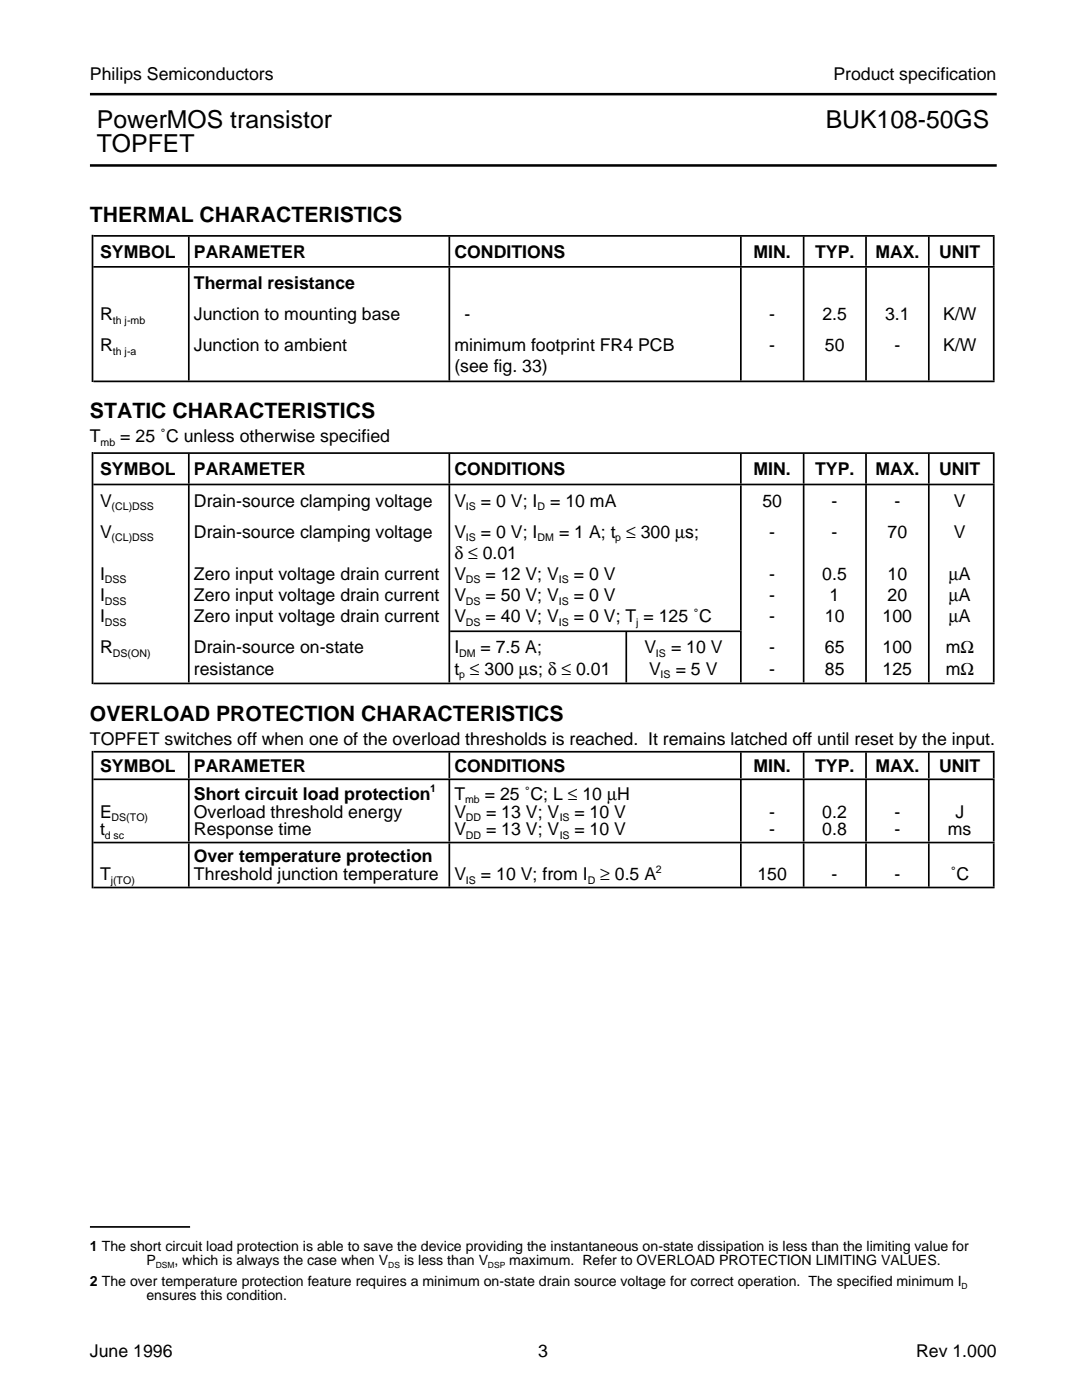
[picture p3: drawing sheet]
<svg xmlns="http://www.w3.org/2000/svg" width="216mm" height="279mm" viewBox="0 0 216 279" stroke-linecap="round" stroke-linejoin="round" font-family="sans-serif">
<defs><g id="words">
<g font-size="4.9">
<text x="19.3" y="25.5">PowerMOS transistor</text>
<text x="164.8" y="25.5">BUK108-50GS</text>
<text x="19.3" y="30.4">TOPFET</text>
</g>
<g font-size="4.2">
<text x="17.9" y="44.4">THERMAL CHARACTERISTICS</text>
<text x="17.9" y="83.5">STATIC CHARACTERISTICS</text>
<text x="17.9" y="143.8">OVERLOAD PROTECTION CHARACTERISTICS</text>
</g>
<g font-size="3.5">
<text x="17.9" y="16">Philips Semiconductors</text>
<text x="166.3" y="16">Product specification</text>
<text x="20" y="51.5">SYMBOL</text>
<text x="38.7" y="51.5">PARAMETER</text>
<text x="90.7" y="51.5">CONDITIONS</text>
<text x="150.4" y="51.5">MIN.</text>
<text x="162.6" y="51.5">TYP.</text>
<text x="174.7" y="51.5">MAX.</text>
<text x="187.4" y="51.5">UNIT</text>
<text x="38.7" y="57.7">Thermal resistance</text>
<text x="20" y="63.9">R</text>
<text x="38.7" y="63.9">Junction to mounting base</text>
<text x="92.7" y="63.9">-</text>
<text x="153.5" y="63.9">-</text>
<text x="164.1" y="63.9">2.5</text>
<text x="176.6" y="63.9">3.1</text>
<text x="188.2" y="63.9">K/W</text>
<text x="20" y="70.1">R</text>
<text x="38.7" y="70.1">Junction to ambient</text>
<text x="90.7" y="70.1">minimum footprint FR4 PCB</text>
<text x="153.5" y="70.1">-</text>
<text x="164.6" y="70.1">50</text>
<text x="178.5" y="70.1">-</text>
<text x="188.2" y="70.1">K/W</text>
<text x="90.7" y="74.3">(see fig. 33)</text>
<text x="17.9" y="88.3">T</text>
<text x="24" y="88.3">= 25 ˚C unless otherwise specified</text>
<text x="20" y="94.8">SYMBOL</text>
<text x="38.7" y="94.8">PARAMETER</text>
<text x="90.7" y="94.8">CONDITIONS</text>
<text x="150.4" y="94.8">MIN.</text>
<text x="162.6" y="94.8">TYP.</text>
<text x="174.7" y="94.8">MAX.</text>
<text x="187.4" y="94.8">UNIT</text>
<text x="20" y="101.1">V</text>
<text x="38.7" y="101.1">Drain-source clamping voltage</text>
<text x="90.7" y="101.1">V</text>
<text x="96" y="101.1">= 0 V; I</text>
<text x="109.8" y="101.1">= 10 mA</text>
<text x="152.1" y="101.1">50</text>
<text x="165.9" y="101.1">-</text>
<text x="178.5" y="101.1">-</text>
<text x="190.3" y="101.1">V</text>
<text x="20" y="107.3">V</text>
<text x="38.7" y="107.3">Drain-source clamping voltage</text>
<text x="90.7" y="107.3">V</text>
<text x="96" y="107.3">= 0 V; I</text>
<text x="111.6" y="107.3">= 1 A; t ≤ 300 µs;</text>
<text x="153.5" y="107.3">-</text>
<text x="165.9" y="107.3">-</text>
<text x="177.1" y="107.3">70</text>
<text x="190.3" y="107.3">V</text>
<text x="90.7" y="111.5">δ ≤ 0.01</text>
<text x="20" y="115.7">I</text>
<text x="20" y="120">I</text>
<text x="38.7" y="115.7">Zero input voltage drain current</text>
<text x="38.7" y="120">Zero input voltage drain current</text>
<text x="90.7" y="115.7">V</text>
<text x="90.7" y="120">V</text>
<text x="96.9" y="115.7">= 12 V; V</text>
<text x="96.9" y="120">= 50 V; V</text>
<text x="114.5" y="115.7">= 0 V</text>
<text x="114.5" y="120">= 0 V</text>
<text x="153.5" y="115.7">-</text>
<text x="153.5" y="120">-</text>
<text x="164.1" y="115.7">0.5</text>
<text x="165.5" y="120">1</text>
<text x="177.1" y="115.7">10</text>
<text x="177.1" y="120">20</text>
<text x="189.3" y="115.7">µA</text>
<text x="189.3" y="120">µA</text>
<text x="20" y="124.2">I</text>
<text x="38.7" y="124.2">Zero input voltage drain current</text>
<text x="90.7" y="124.2">V</text>
<text x="96.9" y="124.2">= 40 V; V</text>
<text x="114.5" y="124.2">= 0 V; T = 125 ˚C</text>
<text x="153.5" y="124.2">-</text>
<text x="164.6" y="124.2">10</text>
<text x="176.1" y="124.2">100</text>
<text x="189.3" y="124.2">µA</text>
<text x="20" y="130.4">R</text>
<text x="38.7" y="130.4">Drain-source on-state</text>
<text x="90.7" y="130.4">I</text>
<text x="95.9" y="130.4">= 7.5 A;</text>
<text x="128.6" y="130.4">V</text>
<text x="133.9" y="130.4">= 10 V</text>
<text x="153.5" y="130.4">-</text>
<text x="164.6" y="130.4">65</text>
<text x="176.1" y="130.4">100</text>
<text x="188.7" y="130.4">mΩ</text>
<text x="38.7" y="134.6">resistance</text>
<text x="90.7" y="134.6">t ≤ 300 µs; δ ≤ 0.01</text>
<text x="129.5" y="134.6">V</text>
<text x="134.8" y="134.6">= 5 V</text>
<text x="153.5" y="134.6">-</text>
<text x="164.6" y="134.6">85</text>
<text x="176.1" y="134.6">125</text>
<text x="188.7" y="134.6">mΩ</text>
<text x="17.9" y="148.6">TOPFET switches off when one of the overload thresholds is reached. It remains latched off until reset by the input.</text>
<text x="20" y="154.1">SYMBOL</text>
<text x="38.7" y="154.1">PARAMETER</text>
<text x="90.7" y="154.1">CONDITIONS</text>
<text x="150.4" y="154.1">MIN.</text>
<text x="162.6" y="154.1">TYP.</text>
<text x="174.7" y="154.1">MAX.</text>
<text x="187.4" y="154.1">UNIT</text>
<text x="38.7" y="159.6">Short circuit load protection</text>
<text x="90.7" y="159.6">T</text>
<text x="96.7" y="159.6">= 25 ˚C; L ≤ 10 µH</text>
<text x="20" y="166.6">t</text>
<text x="20" y="163.2">E</text>
<text x="38.7" y="163.2">Overload threshold energy</text>
<text x="38.7" y="166.6">Response time</text>
<text x="90.7" y="166.6">V</text>
<text x="90.7" y="163.2">V</text>
<text x="97" y="163.2">= 13 V; V</text>
<text x="97" y="166.6">= 13 V; V</text>
<text x="114.6" y="163.2">= 10 V</text>
<text x="114.6" y="166.6">= 10 V</text>
<text x="153.5" y="163.2">-</text>
<text x="153.5" y="166.6">-</text>
<text x="164.1" y="163.2">0.2</text>
<text x="164.1" y="166.6">0.8</text>
<text x="178.5" y="163.2">-</text>
<text x="178.5" y="166.6">-</text>
<text x="189.1" y="166.6">ms</text>
<text x="190.7" y="163.2">J</text>
<text x="38.7" y="172.1">Over temperature protection</text>
<text x="20" y="175.7">T</text>
<text x="38.7" y="175.7">Threshold junction temperature</text>
<text x="90.7" y="175.7">V</text>
<text x="96" y="175.7">= 10 V; from I</text>
<text x="119.8" y="175.7">≥ 0.5 A</text>
<text x="151.1" y="175.7">150</text>
<text x="165.9" y="175.7">-</text>
<text x="178.5" y="175.7">-</text>
<text x="189.7" y="175.7">˚C</text>
<text x="17.9" y="270.8">June 1996</text>
<text x="107.4" y="270.8">3</text>
<text x="182.8" y="270.8">Rev 1.000</text>
</g>
<g font-size="2.8">
<text x="17.9" y="249.6">1 The short circuit load protection is able to save the device providing the instantaneous on-state dissipation is less than the limiting value for</text>
<text x="17.9" y="256.6">2 The over temperature protection feature requires a minimum on-state drain source voltage for correct operation. The specified minimum I</text>
<text x="29.2" y="252.4">P</text>
<text x="34.8" y="252.4">, which is always the case when V</text>
<text x="80.6" y="252.4">is less than V</text>
<text x="101.6" y="252.4">maximum. Refer to OVERLOAD PROTECTION LIMITING VALUES.</text>
<text x="29.2" y="259.4">ensures this condition.</text>
</g>
<g font-size="2.1">
<text x="22.5" y="64.6">th j-mb</text>
<text x="22.5" y="70.8">th j-a</text>
<text x="20.1" y="89">mb</text>
<text x="22.3" y="101.8">(CL)DSS</text>
<text x="93" y="101.8">IS</text>
<text x="107.3" y="101.8">D</text>
<text x="22.3" y="107.9">(CL)DSS</text>
<text x="93" y="107.9">IS</text>
<text x="107.3" y="107.9">DM</text>
<text x="122.8" y="107.9">p</text>
<text x="20.9" y="116.4">DSS</text>
<text x="93" y="116.4">DS</text>
<text x="111.5" y="116.4">IS</text>
<text x="20.9" y="120.7">DSS</text>
<text x="20.9" y="124.9">DSS</text>
<text x="93" y="120.7">DS</text>
<text x="93" y="124.9">DS</text>
<text x="111.5" y="120.7">IS</text>
<text x="111.5" y="124.9">IS</text>
<text x="126.9" y="124.9">j</text>
<text x="22.5" y="131.1">DS(ON)</text>
<text x="91.6" y="131.1">DM</text>
<text x="130.9" y="131.1">IS</text>
<text x="91.6" y="135.4">p</text>
<text x="131.8" y="135.4">IS</text>
<text x="85.9" y="158.1">1</text>
<text x="92.8" y="160.3">mb</text>
<text x="20.9" y="167.4">d sc</text>
<text x="22.3" y="163.8">DS(TO)</text>
<text x="93" y="163.8">DD</text>
<text x="93" y="167.4">DD</text>
<text x="111.7" y="163.8">IS</text>
<text x="111.7" y="167.4">IS</text>
<text x="22.1" y="176.4">j(TO)</text>
<text x="93" y="176.4">IS</text>
<text x="117.3" y="176.4">D</text>
<text x="130.9" y="174.2">2</text>
</g>
<g font-size="1.7">
<text x="31.1" y="253">DSM</text>
<text x="77.5" y="253">DS</text>
<text x="97.4" y="253">DSP</text>
<text x="191.9" y="257.2">D</text>
</g>
</g></defs>
<path d="M18.6 53.3h179.9M18.6 47.1h179.9M18.6 76.1h179.9M18.6 96.7h179.9M18.6 90.4h179.9M18.6 136.4h179.9M89.8 126h58.2M18.6 155.5h179.9M18.6 150h179.9M18.6 177.1h179.9M18.6 168.1h179.9M17.9 244.9h20" fill="none" stroke="#000" stroke-width=".34"/>
<path d="M37.5 172.6h.3M89.5 172.6h.3M147.7 172.6h.3M160.2 172.6h.3M172.6 172.6h.4M185.2 172.6h.3M198.1 172.6h.4" fill="none" stroke="#000" stroke-width="8.6" stroke-linecap="butt"/>
<path d="M37.5 161.8h.3M89.5 161.8h.3M147.7 161.8h.3M160.2 161.8h.3M172.6 161.8h.4M185.2 161.8h.3M198.1 161.8h.4" fill="none" stroke="#000" stroke-width="12.3" stroke-linecap="butt"/>
<path d="M37.5 152.7h.3M89.5 152.7h.3M147.7 152.7h.3M160.2 152.7h.3M172.6 152.7h.4M185.2 152.7h.3M198.1 152.7h.4" fill="none" stroke="#000" stroke-width="5.2" stroke-linecap="butt"/>
<path d="M18.3 163.6h.3" fill="none" stroke="#000" stroke-width="27.4" stroke-linecap="butt"/>
<path d="M124.8 131.1h.3M147.7 131.1h.3" fill="none" stroke="#000" stroke-width="10.1" stroke-linecap="butt"/>
<path d="M37.5 116.5h.3M89.5 116.5h.3M160.2 116.5h.3M172.6 116.5h.4M185.2 116.5h.3M198.1 116.5h.4" fill="none" stroke="#000" stroke-width="39.4" stroke-linecap="butt"/>
<path d="M147.7 111.3h.3" fill="none" stroke="#000" stroke-width="29" stroke-linecap="butt"/>
<path d="M37.5 93.6h.3M89.5 93.6h.3M147.7 93.6h.3M160.2 93.6h.3M172.6 93.6h.4M185.2 93.6h.3M198.1 93.6h.4" fill="none" stroke="#000" stroke-width="5.9" stroke-linecap="butt"/>
<path d="M18.3 113.4h.3" fill="none" stroke="#000" stroke-width="46.3" stroke-linecap="butt"/>
<path d="M37.5 64.7h.3M89.5 64.7h.3M147.7 64.7h.3M160.2 64.7h.3M172.6 64.7h.4M185.2 64.7h.3M198.1 64.7h.4" fill="none" stroke="#000" stroke-width="22.5" stroke-linecap="butt"/>
<path d="M37.5 50.1h.3M89.5 50.1h.3M147.7 50.1h.3M160.2 50.1h.3M172.6 50.1h.4M185.2 50.1h.3M198.1 50.1h.4" fill="none" stroke="#000" stroke-width="5.8" stroke-linecap="butt"/>
<path d="M18.3 61.6h.3" fill="none" stroke="#000" stroke-width="29.4" stroke-linecap="butt"/>
<path d="M17.9 18.8h181M17.9 33h181" fill="none" stroke="#000" stroke-width=".51"/>
<use href="#words"/>
</svg>
